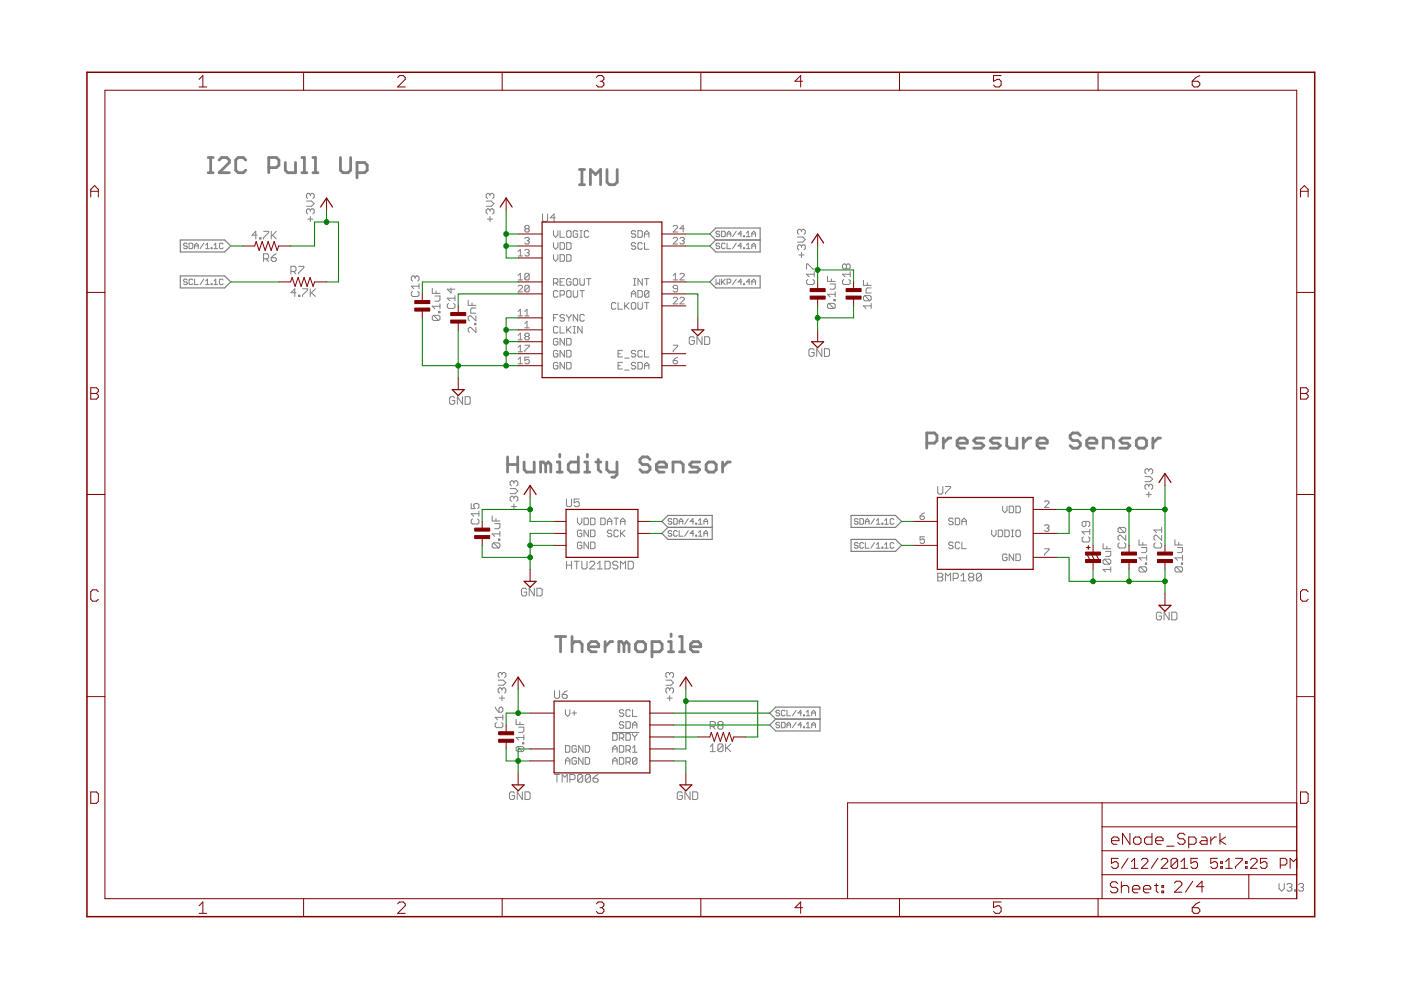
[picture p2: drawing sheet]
<svg xmlns="http://www.w3.org/2000/svg" width="297mm" height="210mm" viewBox="0 0 297 210" stroke-linecap="round" stroke-linejoin="round" font-family="sans-serif">
<g fill="none" stroke="#808080" stroke-width=".59">
<path d="M44.1 36.6h1.1M44.1 33.4h1.1M44.7 33.4v3.2M46.5 33.9l.5-.5h1.1l.5 .5v.6l-2.1 2.1h2.1M52.1 33.9l-.5-.5h-1.1l-.5 .5v2.2l.5 .5h1.1l.5-.5M57 35.5h1.6l.5-.5v-1.1l-.5-.5h-1.6v3.2M60.5 34.5v1.6l.5 .5h1.7v-2.1M64 36.6h1.1M64 33.4h.5v3.2M66.3 36.6h1.1M66.3 33.4h.6v3.2M72.2 33.4v2.7l.5 .5h1.1l.5-.5v-2.7"/>
<path d="M75.7 36.6h1.6l.6-.5v-1.1l-.6-.5h-1.6v3.2M122.9 39.2h1M122.9 35.9h1M123.4 35.9v3.3M125.2 39.2v-3.3l1.1 1.1 1-1.1v3.3M128.7 35.9v2.7l.5 .6h1.1l.6-.6v-2.7M107.6 96.9v3.2M107.6 98.5h2.2M109.8 96.9v3.2M111.1 98v1.6l.6 .5h1.6v-2.1M115.7 98.5l-.5-.5h-.6v2.1M115.7 98.5v1.6"/>
<path d="M115.7 98.5l.5-.5 .6 .5v1.6M118.1 98h.6v2.1M118.7 96.3v.6M122.6 96.9v3.2h-1.6l-.5-.5v-1.1l.5-.5h1.6M124 98h.5v2.1M124.5 96.3v.6M126.3 98h1.1M126.9 97.4v2.2l.5 .5M128.7 98v1.6l.5 .5h1.6M130.8 98v2.6l-.5 .6h-.6M137.8 97.4l-.5-.5h-1.1l-.5 .5v.6l.5 .5h1.1l.5 .5v.6l-.5 .5h-1.1l-.5-.5M139.2 99h2.1v-.5l-.5-.5h-1.1l-.5 .5v1.1l.5 .5h1.1"/>
<path d="M148.4 98h-1.7l-.5 .5 .5 .5h1.1l.6 .6-.6 .5h-1.6M149.7 98.5l.5-.5h1.1l.5 .5v1.1l-.5 .5h-1.1l-.5-.5zM153.2 98v2.1M154.8 98h-.5l-1.1 1M196.5 94h1.6l.5-.6v-1.1l-.5-.5h-1.6v3.2M200 92.9v2.1M201.6 92.9h-.5l-1.1 1.1M202.9 94h2.2v-.6l-.6-.5h-1l-.6 .5v1.1l.6 .5h1M208.6 92.9h-1.6l-.6 .5 .6 .6h1l.6 .5-.6 .5h-1.6M212.1 92.9h-1.6l-.5 .5 .5 .6h1.1l.5 .5-.5 .5h-1.6M213.4 92.9v1.6l.6 .5h1.6v-2.1M217 92.9v2.1"/>
<path d="M218.6 92.9h-.6l-1 1.1M219.9 94h2.1v-.6l-.5-.5h-1.1l-.5 .5v1.1l.5 .5h1.1M229 92.3l-.5-.5h-1.1l-.5 .5v.6l.5 .5h1.1l.5 .6v.5l-.5 .5h-1.1l-.5-.5M230.4 94h2.2v-.6l-.6-.5h-1.1l-.5 .5v1.1l.5 .5h1.1M233.9 95v-2.1h1.6l.6 .5v1.6M239.6 92.9h-1.6l-.6 .5 .6 .6h1l.6 .5-.6 .5h-1.6M240.9 93.4l.6-.5h1l.6 .5v1.1l-.6 .5h-1l-.6-.5zM244.4 92.9v2.1M246 92.9h-.5l-1.1 1.1M118.1 100.1h1.1M124 100.1h1.1M142.7 100.1v-2.1h1.6l.5 .5v1.6"/>
<path d="M117.8 135h2.1M118.9 135v3.2M121.3 135v3.2M121.3 136.6l.5-.6h1.1l.5 .6v1.6M124.8 137.1h2.1v-.5l-.5-.6h-1.1l-.5 .6v1l.5 .6h1.1M128.3 136v2.2M129.9 136h-.5l-1.1 1.1M132.3 136.6l-.5-.6h-.6v2.2M132.3 136.6v1.6M132.3 136.6l.5-.6 .6 .6v1.6M135.3 136h1l.6 .6v1l-.6 .6h-1l-.6-.6v-1zM138.2 138.2h1.6l.6-.6v-1l-.6-.6h-1.6v3.3"/>
<path d="M141.7 136h.6v2.2M141.7 138.2h1.1M142.3 134.4v.6M144.1 135h.5v3.2M144.1 138.2h1.1M146.4 137.1h2.2v-.5l-.6-.6h-1l-.6 .6v1l.6 .6h1"/>
</g>
<g fill="none" stroke="#808080" stroke-width=".21">
<path d="M39.7 59.4l-.2-.2h-.4l-.2 .4 .2 .2h.4l.2 .4-.2 .1h-.4l-.2-.1M39.7 51.8l-.2-.2h-.4l-.2 .3 .2 .3h.4l.2 .3-.2 .2h-.4l-.2-.2M40.1 51.6h.6l.2 .2v.7l-.2 .2h-.6zM40.9 59.4l-.2-.2h-.4l-.2 .2v.8l.2 .1h.4l.2-.1M41.3 52.2h.7M41.3 52.7v-.8l.4-.3 .3 .3v.8M41.3 59.2v1.1h.7M43.2 51.6l-.8 1.1M43.2 59.2l-.8 1.1M43.6 52.7h.8M43.6 51.9l.4-.3v1.1M43.6 59.6l.4-.4v1.1"/>
<path d="M44.8 52.5h.2v.2h-.2zM45.4 52.7h.7M45.4 51.9l.3-.3v1.1M45.4 59.6l.3-.4v1.1M47.3 51.8l-.2-.2h-.4l-.2 .2v.7l.2 .2h.4l.2-.2M47.3 59.4l-.2-.2h-.4l-.2 .2v.8l.2 .1h.4l.2-.1M54.5 49.9h-1.1l.8-.9v1.7M55.1 50.4h.2v.3h-.2zM55.9 49h1.1v.3l-1.1 1.1v.3M55.9 54.9h.8l.3-.3v-.5l-.3-.3h-.8v1.6M56.4 54.9l.6 .5M57.5 49v1.7"/>
<path d="M57.5 54.6h.8l.3 .3v.3l-.3 .2h-.5l-.3-.2zM57.8 49.9l.8 .8M58.6 49l-1.1 1.1M58.6 53.8l-1.1 .8M61.7 57.6h.8l.3-.3v-.6l-.3-.2h-.8v1.6M62.2 57.6l.6 .5M63.3 56.5h1.1v.2l-1.1 1.1v.3M65 42.6h1.1l.5 .6-.5 .5h-1.1M65.3 46.5h1M65.8 44.5l-.3-.2h-.2l-.3 .2v.6l.3 .3M65.8 44.5l.3-.2h.2l.3 .2v.6l-.3 .3M65.8 41.3l-.3-.3h-.2l-.3 .3v.5l.3 .3"/>
<path d="M65.8 41.3l.3-.3h.2l.3 .3v.5l-.3 .3M65.8 41.3v.3M65.8 44.5v.3M65.8 45.9v1.1M88 58.8l-.2-.3h-.3l-.3 .3v.5l.3 .3M88 58.8l.3-.3h.3l.2 .3v.5l-.2 .3M88 58.8v.3M103.1 42.6h1.1l.5 .6-.5 .5h-1.1M103.4 46.5h1M103.9 41.3v.3M103.9 44.5v.3M103.9 45.9v1.1"/>
<path d="M103.9 44.5l-.3-.2h-.2l-.3 .2v.6l.3 .3M103.9 41.3l-.3-.3h-.2l-.3 .3v.5l.3 .3M103.9 44.5l.3-.2h.2l.3 .2v.6l-.3 .3M103.9 41.3l.3-.3h.2l.3 .3v.5l-.3 .3M109.9 53.3l.4-.4v1.4M109.9 58.4l.4-.4v1.4M109.9 59.4h.9M109.9 54.3h.9M111.3 50.6l.2-.3h.5l.2 .3-.2 .4M111.3 53.1l.2-.2h.5l.2 .2-.2 .5M111.5 48.5l-.2-.2 .2-.5h.5l.2 .2-.2 .5M111.5 48.5l-.2 .2 .2 .5h.5l.2-.2-.2-.5"/>
<path d="M111.5 48.5h.5M111.7 51h.3M111.7 53.6h.3M112 51l.2 .3-.2 .4h-.5l-.2-.2M112 53.6l.2 .2-.2 .5h-.5l-.2-.3M112.2 58.2v.9l-.2 .3h-.5l-.2-.3M112.2 58.2l-.2-.2h-.5l-.2 .2v.9M112.2 58.2l-.9 .9M115 45.4v1.3l.3 .3h.5l.3-.3v-1.3M117.3 48.9v.9l.5 .5 .5-.5v-.9M117.3 51.5v.9l.5 .5 .5-.5v-.9M117.3 54v.9l.5 .5 .5-.5v-.9"/>
<path d="M117.7 46.2h-1.1l.9-.8v1.6M118.7 48.9v1.4h1M118.7 51.5h.7l.3 .2v.9l-.3 .3h-.7zM118.7 54h.7l.3 .2v1l-.3 .2h-.7zM118.7 59.8h.5M119.7 59.1h-1v1.4h1M120.1 51.5h.7l.3 .2v.9l-.3 .3h-.7zM120.1 54h.7l.3 .2v1l-.3 .2h-.7zM120.4 48.9h.4l.3 .2v1l-.3 .2h-.4l-.3-.2v-1zM121.1 59.3l-.3-.2h-.4l-.3 .2v.9l.3 .3h.4l.3-.3v-.4h-.5M121.5 59.3l.3-.2h.4l.3 .2v.9l-.3 .3h-.4l-.3-.3zM122.5 49.1l-.3-.2h-.4l-.3 .2v1l.3 .2h.4l.3-.2v-.5h-.5"/>
<path d="M123 59.1v1.1l.2 .3h.5l.2-.3v-1.1M123 48.9h.4M123 50.3h.4M123.2 48.9v1.4M124.4 59.1h.9M124.8 49.1l-.2-.2h-.5l-.2 .2v1l.2 .2h.5l.2-.2M124.8 59.1v1.4M134.3 59.1h.5M134.6 59.1v1.4M134.8 51.7l-.2-.2h-.5l-.2 .4 .2 .3h.5l.2 .4-.2 .3h-.5l-.2-.3M134.8 49.1l-.2-.2h-.5l-.2 .5 .2 .2h.5l.2 .5-.2 .2h-.5l-.2-.2M135.3 48.9h.7l.2 .2v1l-.2 .2h-.7z"/>
<path d="M136.2 51.7l-.2-.2h-.5l-.2 .2v.9l.2 .3h.5l.2-.3M136.2 59.1v1.4l-.9-1.4v1.4M136.7 50.3v-.9l.4-.5 .5 .5v.9M136.7 51.5v1.4h.9M136.7 59.1h.9M136.7 49.6h.9M137.1 59.1v1.4M142.7 48l.3-.2h.4l.3 .2v.3l-1 .9h1M142.7 50.6l.3-.3h.4l.3 .3v.2l-1 .9h1M142.7 58.4l.5-.4v1.4M142.7 59.4h1M144.1 50.6l.3-.3h.4l.3 .3-.3 .4"/>
<path d="M144.1 58.2l.3-.2h.4l.3 .2v.2l-1 1h1M144.6 51h.2M144.8 51l.3 .3-.3 .4h-.4l-.3-.2M145.1 48.5h-1l.7-.7v1.4M151.8 59.2v1.1l.4-.3 .4 .3v-1.1M152.6 49.2l-.2-.2h-.4l-.2 .4 .2 .2h.4l.2 .4-.2 .2h-.4l-.2-.2M152.6 51.8l-.2-.2h-.4l-.2 .3 .2 .3h.4l.2 .3-.2 .2h-.4l-.2-.2M153 49h.6l.2 .2v.8l-.2 .2h-.6zM153 59.2v1.1M153.2 59.8l.6 .5M153.8 51.8l-.2-.2h-.4l-.2 .2v.7l.2 .2h.4l.2-.2M153.8 59.2l-.8 .8"/>
<path d="M154.2 49.6h.7M154.2 50.2v-.8l.3-.4 .4 .4v.8M154.2 51.6v1.1h.7M154.2 60h.5l.2-.2v-.4l-.2-.2h-.5v1.1M156.1 49l-.8 1.2M156.1 51.6l-.8 1.1M156.1 59.2l-.8 1.1M157.3 59.8h-.8l.6-.6v1.1M157.3 52.2h-.8l.6-.6v1.1M157.3 49.6h-.8l.6-.6v1.2M157.6 50h.3v.2h-.3zM157.6 52.5h.3v.2h-.3z"/>
<path d="M158.2 50.2h.8M158.2 49.4l.4-.4v1.2M158.2 51.9l.4-.3v1.1M158.2 52.7h.8M159 59.8h-.8l.6-.6v1.1M159.4 59.8h.8M159.4 52.2h.8M159.4 49.6h.8M159.4 50.2v-.8l.4-.4 .4 .4v.8M159.4 52.7v-.8l.4-.3 .4 .3v.8M169.1 50.2h1.1l.5 .6-.5 .5h-1.1M169.4 54.1h1.1"/>
<path d="M169.9 48.9v.2M169.9 52.2v.2M169.9 53.5v1.1M169.9 52.2l-.2-.3h-.3l-.3 .3v.5l.3 .3M169.9 48.9l-.2-.3h-.3l-.3 .3v.5l.3 .3M169.9 52.2l.3-.3h.3l.2 .3v.5l-.2 .3M169.9 48.9l.3-.3h.3l.2 .3v.5l-.2 .3M171 57v-1h.3l1.1 1h.2M171.3 59.2l-.3 .3v.5l.3 .3h1.1l.2-.3v-.5l-.2-.3M172.6 57.6v1.1M172.6 58.1h-1.6l.6 .6M175.5 58.6v1.1h1.6"/>
<path d="M176.3 59.1v.6M178.9 59.2l-.3 .3v.5l.3 .3h1.1l.3-.3v-.5l-.3-.3M179.5 56.2l-.3-.2h-.3l-.3 .2v.6l.3 .2h.3l.3-.2M179.5 56.2l.2-.2h.3l.3 .2v.6l-.3 .2h-.3l-.2-.2M179.5 56.2v.6M180.3 58.1h-1.7l.6 .6M180.3 57.6v1.1M183.1 59.4v1.1h1.6M183.9 59.9v.6M43.6 60.3h.8M44.8 60.2h.2v.1h-.2zM45.4 60.3h.7"/>
<path d="M62.8 62.1h-1.1l.8-.9v1.7M63.3 62.6h.3v.3h-.3zM64.1 61.2h1.1v.3l-1.1 1.1v.3M65.8 61.2v1.7M66 62.1l.9 .8M66.9 61.2l-1.1 1.1M87.5 61.8l-.3 .3v.5l.3 .3h1.1l.2-.3v-.5l-.2-.3M88.8 60.1v1.1M88.8 60.7h-1.6l.6 .5M91.7 61.1v1.1h1.6M91.9 66.9l-.2 .2v.6l.2 .2h1.1M91.9 66.9h1.1l.3 .2v.6l-.3 .2"/>
<path d="M91.9 66.9l1.1 1M92.2 62.8h1.1v.8l-.3 .3h-.8M92.5 61.7v.5M93 66h.3v.3h-.3zM93.3 64.4v1.1M93.3 64.9h-1.6l.5 .6M95.1 64.3l-.3 .3v.5l.3 .3h1.1l.3-.3v-.5l-.3-.3M95.6 61v1.1l-.8-.8h1.7M96.5 62.7v1.1M96.5 63.2h-1.7l.6 .6M99.3 63.7v1h1.6M100.1 64.2v.5"/>
<path d="M100.6 68.6h.3v.3h-.3zM100.9 67v1l-1.1-1h-.3l-.2 .2v.6l.2 .2M100.9 69.4v1.1l-1.1-1.1h-.3l-.2 .3v.5l.2 .3M100.9 65.3h-.8l-.3 .3v.8h1.1M109.9 60.7l.2-.2h.5l.2 .2v.3l-.9 .9h.9M109.9 67h.9M109.9 77.1h.9M109.9 66l.4-.4v1.4M109.9 71.1l.4-.4v1.4M109.9 73.7l.4-.5v1.4M109.9 76.2l.4-.5v1.4M109.9 74.6h.9"/>
<path d="M109.9 72.1h.9M111.3 73.2h.9v.2l-.9 1v.2M111.3 67h.9M111.3 68.6l.4-.5v1.4M111.3 66l.4-.4v1.4M111.3 69.5h.9M111.5 71.4l-.2-.3 .2-.4h.5l.2 .2-.2 .5M111.5 71.4l-.2 .2 .2 .5h.5l.2-.3-.2-.4M111.5 71.4h.5M112.2 60.7v1l-.2 .2h-.5l-.2-.2M112.2 75.7h-.9v.7l.4-.2 .5 .2v.5l-.2 .2h-.5l-.2-.2M112.2 60.7l-.2-.2h-.5l-.2 .2v1"/>
<path d="M112.2 60.7l-.9 1M117.3 60h.7l.3-.2v-.5l-.3-.2h-.7v1.4M117.3 67.4h.5M117.8 60l.5 .5M118.3 61.8l-.3-.2h-.4l-.3 .2v1l.3 .2h.4l.3-.2M118.3 69.4l-.3-.2h-.4l-.3 .2v1l.3 .2h.4l.3-.2M118.3 66.7h-1v1.4M118.3 72l-.3-.2h-.4l-.3 .2v.9l.3 .3h.4l.3-.3v-.4h-.5M118.3 74.5l-.3-.2h-.4l-.3 .2v1l.3 .2h.4l.3-.2v-.5h-.5M118.3 77.1l-.3-.3h-.4l-.3 .3v.9l.3 .2h.4l.3-.2v-.5h-.5M118.7 62.5h.7l.3-.2v-.5l-.3-.2h-.7v1.4M118.7 69.2v1.4h1"/>
<path d="M119.7 66.9l-.3-.2h-.4l-.3 .2 .3 .5h.4l.3 .2-.3 .5h-.4l-.3-.2M119.7 71.8v1.4l-1-1.4v1.4M119.7 74.3v1.4l-1-1.4v1.4M119.7 76.8v1.4l-1-1.4v1.4M120.1 61.8l.3-.2h.4l.3 .2v1l-.3 .2h-.4l-.3-.2zM120.1 66.7v.2l.5 .5M120.1 69.2v1.4M120.1 71.8h.7l.3 .2v.9l-.3 .3h-.7zM120.1 74.3h.7l.3 .2v1l-.3 .2h-.7zM120.1 76.8h.7l.3 .3v.9l-.3 .2h-.7zM120.4 69.9l.7 .7M120.6 67.4v.7"/>
<path d="M121.1 69.2l-1 .9M121.1 66.7v.2l-.5 .5M121.5 61.6v1.2l.3 .2h.4l.3-.2v-1.2M121.5 69.2h.5M121.5 70.6h.5M121.8 69.2v1.4M122.5 66.7v1.4l-1-1.4v1.4M123 61.6h.9M123.4 69.2v1.4l-.9-1.4v1.4M123.4 61.6v1.4M123.9 66.9l-.2-.2h-.5l-.2 .2v1l.2 .2h.5l.2-.2M130.6 64.4l-.3-.2h-.4l-.3 .2v.9l.3 .3h.4l.3-.3"/>
<path d="M131 64.2v1.4h1M131 75h.5M131 77.5h.5M132 74.3h-1v1.4h1M132 76.8h-1v1.4h1M132.4 64.2v1.4M132.4 75.9h1M132.4 78.5h1M132.7 64.9l.7 .7M133.4 64.2l-1 .9M133.9 63v-.9l.4-.5 .5 .5v.9M133.9 62.3h.9"/>
<path d="M134.1 64.2h.5l.2 .2v.9l-.2 .3h-.5l-.2-.3v-.9zM134.3 60.5h.5M134.8 74.5l-.2-.2h-.5l-.2 .5 .2 .2h.5l.2 .5-.2 .2h-.5l-.2-.2M134.8 77.1l-.2-.3h-.5l-.2 .5 .2 .2h.5l.2 .5-.2 .2h-.5l-.2-.2M135.3 61.6h.7l.2 .2v1l-.2 .2h-.7zM135.3 64.2v1.1l.2 .3h.5l.2-.3v-1.1M135.3 76.8h.7l.2 .3v.9l-.2 .2h-.7zM136.2 74.5l-.2-.2h-.5l-.2 .2v1l.2 .2h.5l.2-.2M136.7 78.2v-.9l.4-.5 .5 .5v.9M136.7 74.3v1.4h.9M136.7 64.2h.9M136.7 77.5h.9"/>
<path d="M137.1 64.2v1.4M137.6 61.8v1l-.2 .2h-.5l-.2-.2M137.6 61.8l-.2-.2h-.5l-.2 .2v1M137.6 61.8l-.9 1M142.7 63.3l.3-.3h.4l.3 .3v.2l-1 .9h1M142.7 73.2h1v.2l-1 1v.2M142.7 76.4h.7l.3 .5-.3 .2h-.4l-.3-.2zM143.7 61.2h-.7l-.3-.2 .3-.5h.4l.3 .2v1l-.3 .2h-.4l-.3-.2M143.7 75.7l-1 .7M144.1 63.3l.3-.3h.4l.3 .3v.2l-1 .9h1M147.2 71.7l-.3-.3h-.5l-.3 .3v1l.3 .3h.5l.3-.3v-.5h-.5M148.8 71.4v1.6l-1-1.6v1.6"/>
<path d="M149.4 71.4h.8l.3 .3v1l-.3 .3h-.8zM157.6 60.2h.3v.1h-.3zM159.4 60.3v-.7l.4-.4 .4 .4v.7M172.6 74.2l-.3-.3h-.5l-.3 .3v1.1l.3 .3h.5l.3-.3v-.6h-.5M174.2 73.9v1.7l-1-1.7v1.7M174.8 73.9h.8l.3 .3v1.1l-.3 .3h-.8zM175.7 64.3l-.2 .3v.5l.2 .3h1.1M175.7 64.3h1.1l.3 .3v.5l-.3 .3M175.7 64.3l1.1 1.1M176 60.2h1.1v.8l-.3 .3h-.8M176.8 63.5h.3v.3h-.3zM177.1 61.9v1"/>
<path d="M177.1 62.4h-1.6l.5 .5M183.3 62.7l-.2 .2v.6l.2 .3h1.1M183.3 62.7h1.1l.3 .2v.6l-.3 .3M183.3 62.7l1.1 1.1M184.7 64.9h-1.6l.5 .5M184.7 64.3v1.1M184.7 61h-.8l-.3 .3v.8h1.1M96.4 84.4l-.3-.3h-.5l-.3 .3v1l.3 .3h.5l.3-.3v-.5h-.5M98.1 84.1v1.6l-1.1-1.6v1.6M98.6 84.1h.8l.3 .3v1l-.3 .3h-.8zM243.6 99.7v.2M243.6 99.7l-.3-.3h-.3l-.2 .3v.5l.2 .3"/>
<path d="M243.6 99.7l.2-.3h.3l.3 .3v.5l-.3 .3M99.9 106.8v1h.8l-.3-.5v-.3l.3-.2h.6l.2 .2v.6l-.2 .2M100.2 110l-.3 .3v.5l.3 .3h1.1l.2-.3v-.5l-.2-.3M101.5 108.4v1.1M101.5 108.9h-1.6l.5 .6M104.4 109.4v1.1h1.6M104.6 115.1l-.2 .3v.5l.2 .3h1.1M104.6 115.1h1.1l.3 .3v.5l-.3 .3M104.6 115.1l1.1 1.1M104.9 111h1.1v.8l-.3 .3h-.8M105.2 109.9v.6M105.7 114.3h.3v.3h-.3z"/>
<path d="M106 112.6v1.1M106 113.2h-1.6l.5 .5M108.2 103.6h1l.6 .5-.6 .6h-1M108.4 107.4h1.1M109 102.2v.3M109 105.5v.3M109 106.8v1.1M109 105.5l-.3-.3h-.3l-.2 .3v.5l.2 .3M109 102.2l-.3-.3h-.3l-.2 .3v.6l.2 .2M109 105.5l.2-.3h.3l.3 .3v.5l-.3 .3M109 102.2l.2-.3h.3l.3 .3v.6l-.3 .2M120.1 105.8v1.4l.3 .2h.5l.3-.2v-1.4"/>
<path d="M120.1 119v1.6M120.1 119.8h1.1M121.2 119v1.6M121.7 119h1.1M122.3 119v1.6M122.4 109.9v.9l.5 .5 .5-.5v-.9M122.8 105.8h-1.1v.8l.6-.3h.3l.2 .3v.6l-.2 .2h-.6l-.3-.2M123.4 115.2l-.3-.3h-.4l-.3 .3v.9l.3 .2h.4l.3-.2v-.5h-.5M123.4 112.6l-.3-.2h-.4l-.3 .2v1l.3 .2h.4l.3-.2v-.5h-.5M123.4 119v1.4l.2 .2h.6l.3-.2v-1.4M123.8 109.9h.7l.3 .2v.9l-.3 .3h-.7zM124.8 112.4v1.4l-1-1.4v1.4"/>
<path d="M124.8 114.9v1.4l-1-1.4v1.4M125 119.3l.3-.3h.5l.3 .3v.2l-1.1 1.1h1.1M125.2 109.9h.7l.3 .2v.9l-.3 .3h-.7zM125.2 112.4h.7l.3 .2v1l-.3 .2h-.7zM125.2 114.9h.7l.3 .3v.9l-.3 .2h-.7zM126.6 119.5l.6-.5v1.6M127.4 109.9h.7l.2 .2v.9l-.2 .3h-.7zM128.3 119h.8l.3 .3v1.1l-.3 .2h-.8zM128.8 110.6h.9M128.8 111.3v-1l.4-.4 .5 .4v1M129.7 112.6l-.2-.2h-.5l-.2 .5 .2 .2h.5l.2 .5-.2 .2h-.5l-.2-.2M130.2 109.9h.9"/>
<path d="M130.6 109.9v1.4M131 119.3l-.3-.3h-.5l-.3 .3v.2l.3 .3h.5l.3 .3v.3l-.3 .2h-.5l-.3-.2M131.1 112.6l-.2-.2h-.5l-.2 .2v1l.2 .2h.5l.2-.2M131.6 110.6h.9M131.6 111.3v-1l.4-.4 .5 .4v1M131.6 112.4v1.4M131.8 113.1l.7 .7M132.5 112.4l-.9 .9M133.2 119h.8l.3 .3v1.1l-.3 .2h-.8zM142.4 110.2l-.2-.2h-.3l-.3 .2 .3 .4h.3l.2 .1-.2 .4h-.3l-.3-.2M142.4 112.7l-.2-.2h-.3l-.3 .2 .3 .4h.3l.2 .2-.2 .4h-.3l-.3-.2M142.8 110h.6l.2 .2v.7l-.2 .2h-.6z"/>
<path d="M143.6 112.7l-.2-.2h-.4l-.2 .2v.8l.2 .2h.4l.2-.2M144 110.6h.8M144 111.1v-.7l.4-.4 .4 .4v.7M144 112.5v1.2h.8M145.9 110l-.7 1.1M145.9 112.5l-.7 1.2M147.1 110.6h-.8l.6-.6v1.1M147.1 113.1h-.8l.6-.6v1.2M147.5 113.5h.2v.2h-.2zM147.5 110.9h.2v.2h-.2zM148.1 111.1h.8M148.1 110.4l.4-.4v1.1"/>
<path d="M148.1 112.9l.4-.4v1.2M148.1 113.7h.8M149.2 110.6h.8M149.2 113.1h.8M149.2 111.1v-.7l.4-.4 .4 .4v.7M149.2 113.7v-.8l.4-.4 .4 .4v.8M181.9 115.3l-.2-.3h-.4l-.2 .4 .2 .2h.4l.2 .4-.2 .2h-.4l-.2-.2M181.9 110.2l-.2-.2h-.4l-.2 .4 .2 .2h.4l.2 .3-.2 .2h-.4l-.2-.2M182.3 110h.6l.2 .2v.7l-.2 .2h-.6zM183.1 115.3l-.2-.3h-.4l-.2 .3v.7l.2 .2h.4l.2-.2M183.5 110.6h.8M183.5 111.1v-.7l.4-.4 .4 .4v.7"/>
<path d="M183.5 115v1.2h.8M185.4 110l-.8 1.1M185.4 115l-.8 1.2M185.8 111.1h.8M185.8 110.4l.4-.4v1.1M185.8 115.4l.4-.4v1.2M185.8 116.2h.8M187 110.9h.2v.2h-.2zM187 116h.2v.2h-.2zM187.6 111.1h.7M187.6 110.4l.4-.4v1.1M187.6 115.4l.4-.4v1.2"/>
<path d="M187.6 116.2h.7M189.5 110.2l-.2-.2h-.4l-.2 .2v.7l.2 .2h.4l.2-.2M189.5 115.3l-.2-.3h-.4l-.2 .3v.7l.2 .2h.4l.2-.2M195.1 109.4h.7l.2 .5-.2 .2h-.5l-.2-.2zM196 113.8h-.9v.7l.4-.2 .5 .2v.5l-.2 .2h-.5l-.2-.2M196 108.7l-.9 .7M198.8 103.1v1.4l.3 .3h.5l.3-.3v-1.4M200.4 103.1h1.1v.3l-1.1 1.1v.3M202.1 115.2l-.3-.3h-.4l-.3 .5 .3 .2h.4l.3 .5-.3 .2h-.4l-.3-.2M202.1 110.1l-.3-.2h-.4l-.3 .4 .3 .3h.4l.3 .4-.3 .3h-.4l-.3-.3M202.5 109.9h.7l.3 .2v.9l-.3 .3h-.7zM203.5 115.2l-.3-.3h-.4l-.3 .3v.9l.3 .2h.4l.3-.2"/>
<path d="M203.9 114.9v1.4h1M203.9 111.3v-1l.5-.4 .5 .4v1M203.9 110.6h1M210.2 112.4v.9l.5 .5 .5-.5v-.9M211.6 112.4h.7l.3 .2v1l-.3 .2h-.7zM212.6 107.3v.9l.4 .5 .5-.5v-.9M213 112.4h.7l.3 .2v1l-.3 .2h-.7zM213.5 117.7l-.2-.2h-.5l-.2 .2v.9l.2 .3h.5l.2-.3v-.4h-.5M214 107.3h.7l.2 .2v1l-.2 .2h-.7zM214.4 113.8h.5M214.4 112.4h.5M214.7 112.4v1.4"/>
<path d="M214.9 117.5v1.4l-.9-1.4v1.4M215.4 112.6l.2-.2h.5l.2 .2v1l-.2 .2h-.5l-.2-.2zM215.4 117.5h.7l.2 .2v.9l-.2 .3h-.7zM215.4 107.3h.7l.2 .2v1l-.2 .2h-.7zM221.5 116.4h.9v.2l-.9 .9v.3M221.5 106.4l.2-.2h.5l.2 .2v.3l-.9 .9h.9M221.5 111.5l.2-.2h.5l.2 .2-.2 .5M221.9 112h.3M222.2 112l.2 .2-.2 .5h-.5l-.2-.3M229.7 113.8l-.3 .3v.6l.3 .2h1.1l.3-.2v-.6l-.3-.3M230.2 110.6v.8l-.2 .3h-.3l-.3-.3v-.6l.3-.2h1.1l.3 .2v.6l-.3 .3M231.1 112.2v1.1"/>
<path d="M231.1 112.7h-1.7l.6 .6M233.9 115.3v1.1h1.6M234.1 118.6l-.2 .2v.6l.2 .2h1.1M234.1 118.6h1.1l.3 .2v.6l-.3 .2M234.1 118.6l1.1 1M234.4 116.9h1.1v.8l-.3 .3h-.8M234.7 115.8v.6M237.3 115.1l-.3 .3v.5l.3 .3h1.1l.3-.3v-.5l-.3-.3M237.3 111.8l-.3 .3v.5l.3 .3h1.1M237.3 111.8h1.1l.3 .3v.5l-.3 .3M237.3 111.8l1.1 1.1M238.7 113.5v1.1l-1.1-1.1h-.3l-.3 .2v.6l.3 .3"/>
<path d="M241.5 114.4v1.1h1.6M242 116.1h1.1v.8l-.3 .3h-.8M242.3 115v.5M242.8 101h1l.6 .6-.6 .5h-1M242.8 119.4h.3v.2h-.3zM243 104.9h1.1M243.1 117.7v1.1M243.1 118.3h-1.6l.5 .5M243.6 103v.2M243.6 104.3v1.1M243.6 103l-.3-.3h-.3l-.2 .3v.5l.2 .3M243.6 103l.2-.3h.3l.3 .3v.5l-.3 .3"/>
<path d="M244.9 115.1l-.2 .3v.5l.2 .3h1.1l.3-.3v-.5l-.3-.3M246.3 112.4h-1.6l.5 .5M246.3 113.5v1.1l-1.1-1.1h-.3l-.2 .2v.6l.2 .3M246.3 111.8v1.1M249.1 114.4v1.1h1.6M249.6 116.1h1.1v.8l-.2 .3h-.9M249.9 115v.5M250.5 119.4h.2v.2h-.2zM250.7 118.3h-1.6l.5 .5M250.7 117.7v1.1M111.7 125l-.3-.3h-.6l-.2 .3v1.1l.2 .2h.6l.3-.2v-.6h-.6M113.3 124.7v1.6l-1.1-1.6v1.6"/>
<path d="M113.8 124.7h.9l.2 .3v1.1l-.2 .2h-.9zM126.6 120.6h1.1M131.6 120.6v-1.6l.5 .5 .5-.5v1.6M198.8 121.5h.8l.3 .3v.3l-.3 .3 .3 .2v.3l-.3 .3h-.8zM198.8 122.4h.8M200.4 123.2v-1.7l.6 .6 .5-.6v1.7M202.1 122.6h.8l.3-.2v-.6l-.3-.3h-.8v1.7M203.7 123.2h1.1M203.7 122.1l.6-.6v1.7M205.6 122.4l-.2-.3v-.3l.2-.3h.6l.3 .3v.3l-.3 .3M205.6 122.4l-.2 .2v.3l.2 .3h.6l.3-.3v-.3l-.3-.2M205.6 122.4h.6"/>
<path d="M208.1 121.8l-.3-.3h-.5l-.3 .3v1.1M208.1 121.8v1.1l-.3 .3h-.5l-.3-.3M208.1 121.8l-1.1 1.1M235.5 120.7h-1.6l.5 .6M235.5 120.2v1.1M241.7 120.2l-.2 .3v.5l.2 .3h1.1M241.7 120.2h1.1l.3 .3v.5l-.3 .3M241.7 120.2l1.1 1.1M246.3 130.1l-.3-.3h-.6l-.2 .3v1l.2 .3h.6l.3-.3v-.5h-.6M247.9 129.8v1.6l-1.1-1.6v1.6M248.4 129.8h.9l.2 .3v1l-.2 .3h-.9zM249.4 120.2l-.3 .3v.5l.3 .3h1.1"/>
<path d="M249.4 120.2h1.1l.2 .3v.5l-.2 .3M249.4 120.2l1.1 1.1M105 149.9l.3 .6 .5 .5M105.3 153.2l-.3 .3v.5l.3 .3h1l.3-.3v-.5l-.3-.3M105.6 144.2h1.1l.6 .6-.6 .5h-1.1M105.8 150.2l.3-.3h.2l.3 .3v.5l-.3 .3h-.5zM105.9 148h1.1M106.4 142.9v.2M106.4 146.1v.3M106.4 147.5v1.1M106.4 146.1l-.2-.3h-.3l-.3 .3v.6l.3 .2M106.4 142.9l-.2-.3h-.3l-.3 .3v.5l.3 .3"/>
<path d="M106.4 146.1l.3-.3h.3l.3 .3v.6l-.3 .2M106.4 142.9l.3-.3h.3l.3 .3v.5l-.3 .3M106.6 151.6v1.1M106.6 152.1h-1.6l.5 .6M109.4 152.5v1.1h1.7M109.7 158.3l-.3 .2v.6l.3 .3h1.1M109.7 158.3h1.1l.3 .2v.6l-.3 .3M109.7 158.3l1.1 1.1M110 154.2h1.1v.8l-.3 .3h-.8M110.2 153.1v.5M110.8 157.5h.3v.2h-.3zM111.1 155.8v1.1"/>
<path d="M111.1 156.4h-1.7l.6 .5M117.6 146.4v1.4l.2 .3h.6l.2-.3v-1.4M119.2 147.3h.8l.3 .2v.3l-.3 .3h-.5l-.3-.3zM119.9 150.5v.9l.5 .5 .4-.5v-.9M119.9 158.1h.7l.2 .2v1l-.2 .2h-.7zM120.3 146.4l-1.1 .9M121.3 151.2h.9M121.8 150.7v1M122.2 158.3l-.2-.2h-.5l-.2 .2v1l.2 .2h.5l.2-.2v-.5h-.4M123.6 158.1v1.4l-.9-1.4v1.4M124.1 158.1h.7l.2 .2v1l-.2 .2h-.7zM129.8 155.3h5.7"/>
<path d="M129.9 155.6h.7l.3 .2v.9l-.3 .3h-.7zM129.9 159.5v-.9l.5-.5 .5 .5v.9M129.9 158.8h1M131.3 156.5h.7l.2-.2v-.5l-.2-.2h-.7v1.4M131.3 158.1h.7l.2 .2v1l-.2 .2h-.7zM131.8 156.5l.4 .5M132.2 150.7l-.2-.2h-.4l-.3 .2 .3 .5h.4l.2 .2-.2 .5h-.4l-.3-.2M132.2 153.2l-.2-.2h-.4l-.3 .5 .3 .2h.4l.2 .5-.2 .2h-.4l-.3-.2M132.7 159h.7l.2-.2v-.5l-.2-.2h-.7v1.4M132.7 155.6h.7l.2 .2v.9l-.2 .3h-.7zM132.7 153h.7l.2 .2v1l-.2 .2h-.7zM133.2 159l.4 .5"/>
<path d="M133.6 150.7l-.2-.2h-.5l-.2 .2v1l.2 .2h.5l.2-.2M134.1 150.5v1.4h.9M134.1 154.4v-.9l.5-.5 .4 .5v.9M134.1 155.6v.2l.5 .5M134.1 158.6l.5-.5v1.4M134.1 159.5h.9M134.1 153.7h.9M134.6 156.3v.7M135 155.6v.2l-.4 .5M141.2 144.2h1.1l.5 .6-.5 .5h-1.1M141.4 148h1.1M142 146.1l-.3-.3h-.3l-.2 .3v.6l.2 .2"/>
<path d="M142 146.1l.3-.3h.2l.3 .3v.6l-.3 .2M142 142.9l-.3-.3h-.3l-.2 .3v.5l.2 .3M142 142.9l.3-.3h.2l.3 .3v.5l-.3 .3M142 142.9v.2M142 146.1v.3M142 147.5v1.1M150.6 159.4h1.1M150.6 158.3l.5-.6v1.7M150.6 154.1h.8l.3-.3v-.6l-.3-.2h-.8v1.6M151.1 154.1l.6 .5M152.5 153.8l-.3-.3v-.3l.3-.2h.5l.3 .2v.3l-.3 .3M152.5 153.8l-.3 .3v.2l.3 .3h.5l.3-.3v-.2l-.3-.3"/>
<path d="M152.5 153.8h.5M153.3 158v1.1l-.3 .3h-.5l-.3-.3M153.3 158l-.3-.3h-.5l-.3 .3v1.1M153.3 158l-1.1 1.1M153.8 157.7v1.7M154.1 158.5l.8 .9M154.9 157.7l-1.1 1.1M165.3 153.3l-.2-.2h-.4l-.2 .4 .2 .2h.4l.2 .4-.2 .2h-.4l-.2-.2M165.3 150.8l-.2-.2h-.4l-.2 .4 .2 .2h.4l.2 .4-.2 .2h-.4l-.2-.2M165.7 153.1h.6l.2 .2v.8l-.2 .2h-.6zM166.5 150.8l-.2-.2h-.4l-.2 .2v.8l.2 .2h.4l.2-.2M166.9 153.7h.7"/>
<path d="M166.9 150.6v1.2h.7M166.9 154.3v-.8l.3-.4 .4 .4v.8M168.8 153.1l-.8 1.2M168.8 150.6l-.8 1.2M170 151.2h-.8l.6-.6v1.2M170 153.7h-.8l.6-.6v1.2M170.3 154.1h.3v.2h-.3zM170.3 151.6h.3v.2h-.3zM170.9 153.5l.4-.4v1.2M170.9 154.3h.8M170.9 151l.4-.4v1.2M170.9 151.8h.8"/>
<path d="M172.1 151.2h.8M172.1 153.7h.8M172.1 151.8v-.8l.4-.4 .4 .4v.8M172.1 154.3v-.8l.4-.4 .4 .4v.8M109.1 168.2l-.3-.3h-.5l-.3 .3v1l.3 .3h.5l.3-.3v-.5h-.5M110.7 167.9v1.6l-1-1.6v1.6M111.3 167.9h.8l.3 .3v1l-.3 .3h-.8zM117.6 164.2h1M118.1 164.2v1.6M119.2 165.8v-1.6l.5 .6 .6-.6v1.6M119.9 162v-.9l.5-.5 .4 .5v.9M119.9 161.3h.9"/>
<path d="M120.8 165.3h.8l.3-.3v-.5l-.3-.3h-.8v1.6M122.2 160.9l-.2-.3h-.5l-.2 .3v.9l.2 .2h.5l.2-.2v-.5h-.4M123.5 164.5l-.2-.3h-.6l-.2 .3v1.1M123.5 164.5v1.1l-.2 .2h-.6l-.2-.2M123.5 164.5l-1 1.1M123.6 160.6v1.4l-.9-1.4v1.4M124.1 160.6h.7l.2 .3v.9l-.2 .2h-.7zM125.2 164.5l-.3-.3h-.5l-.3 .3v1.1M125.2 164.5v1.1l-.3 .2h-.5l-.3-.2M125.2 164.5l-1.1 1.1M125.7 165h.9l.2 .3v.3l-.2 .2h-.6l-.3-.2zM126.8 164.2l-1.1 .8"/>
<path d="M129.9 162v-.9l.5-.5 .5 .5v.9M129.9 161.3h1M131.3 160.6h.7l.2 .3v.9l-.2 .2h-.7zM132.7 161.6h.7l.2-.3v-.4l-.2-.3h-.7v1.4M133.2 161.6l.4 .4M135 160.9l-.2-.3h-.5l-.2 .3v.9M135 160.9v.9l-.2 .2h-.5l-.2-.2M135 160.9l-.9 .9M144.7 168.2l-.3-.3h-.6l-.2 .3v1l.2 .3h.6l.3-.3v-.5h-.6M146.3 167.9v1.6l-1.1-1.6v1.6M146.9 167.9h.8l.2 .3v1l-.2 .3h-.8zM271.2 187.3v1.1l.5 .5 .6-.5v-1.1"/>
<path d="M272.8 187.6l.3-.3h.5l.3 .3v.3l-.3 .2M273.4 188.1h.2M273.6 188.1l.3 .3v.3l-.3 .2h-.5l-.3-.2M274.5 188.7h.2v.2h-.2zM275.3 187.6l.3-.3h.5l.3 .3v.3l-.3 .2M275.8 188.1h.3M276.1 188.1l.3 .3v.3l-.3 .2h-.5l-.3-.2"/>
</g>
<path d="M38.2 50.9h9.4l1.3 1.3-1.3 1.2h-9.4zM38.2 58.5h9.4l1.3 1.3-1.3 1.2h-9.4zM150.5 49.6l1.3-1.3h9.4v5.1h-9.4l-1.3-1.2 1.3-1.3zM150.5 59.8l1.3-1.3h9.4v2.5h-9.4zM151.8 50.9h9.4M140.3 110.6l1.3-1.3h9.4v5.1h-9.4l-1.3-1.3 1.3-1.3zM141.6 111.8h9.4M180.4 109.3h9.5l1.2 1.3-1.2 1.2h-9.5zM180.4 114.4h9.5l1.2 1.2-1.2 1.3h-9.5zM163.2 151.2l1.3-1.3h9.4v5.1h-9.4l-1.3-1.3 1.3-1.2zM164.5 152.5h9.4" fill="none" stroke="#808080" stroke-width=".25"/>
<g fill="none" stroke="#800000" stroke-width=".25">
<path d="M68 43.9l1.2-1.9 1.3 1.9M106 43.9l1.3-1.9 1.3 1.9M114.9 47.1h25.4v33h-25.4zM172.1 51.5l1.3-1.9 1.2 1.9M146.7 69.9h2.5l-1.2 1.3zM172.1 72.5h2.5l-1.2 1.2zM95.9 82.6h2.5l-1.2 1.3zM111.1 104.8l1.3-1.9 1.3 1.9M120 108h15.3v10.2h-15.3zM198.7 105.5h20.4v15.2h-20.4zM245.7 102.3l1.3-1.9 1.3 1.9M111.1 123.3h2.6l-1.3 1.2z"/>
<path d="M245.7 128.3h2.6l-1.3 1.3zM108.6 145.5l1.3-1.9 1.2 1.9M117.5 148.7h20.2l.1 15.2h-20.3zM144.1 145.5l1.3-1.9 1.3 1.9M108.6 166.4h2.5l-1.2 1.3zM144.1 166.4h2.6l-1.3 1.3z"/>
</g>
<g fill="none" stroke="#800000" stroke-width=".21">
<path d="M22.2 19.1h252.7v171.4h-252.7zM42.2 16.8l.8-.8v2.4M42.2 18.4h1.6M64.4 15.3v3.8M84.3 16.4l.4-.4h.8l.4 .4v.4l-1.6 1.6h1.6M106.5 15.3v3.8M126.4 16.4l.4-.4h.8l.4 .4v.4l-.4 .4M127.2 17.2h.4M127.6 17.2l.4 .4v.4l-.4 .4h-.8l-.4-.4M148.6 15.3v3.8M170.2 17.2h-1.6l1.2-1.2v2.4M190.7 15.3v3.8"/>
<path d="M212.3 16h-1.6v1.2l.8-.4h.4l.4 .4v.8l-.4 .4h-.8l-.4-.4M232.8 15.3v3.8M252.8 17.2h1.2l.4 .4v.4l-.4 .4h-.8l-.4-.4zM254.4 16l-.8 .4-.8 .8M19.2 41.8v-1.6l.8-.9 .8 .9v1.6M19.2 40.6h1.6M51.5 52.2h2.5l.3-1 .6 1.9 .7-1.9 .6 1.9 .7-1.9 .6 1.9 .6-1.9 .7 1.9 .3-.9h2.5M59.1 59.8h2.5l.3-1 .7 1.9 .6-1.9 .6 1.9 .7-1.9 .6 1.9 .6-1.9 .7 1.9 .3-.9h2.5M69.2 42v2.5M107.3 42v2.5M109.9 59.8h5M109.9 52.2h5"/>
<path d="M109.9 49.6h5M109.9 54.7h5M140.3 59.8h5.1M140.3 52.2h5.1M140.3 49.6h5.1M173.4 49.6v2.6M173.4 59.8v1.9M181 59.8v1.9M275.7 40.6h1.6M275.7 41.8v-1.6l.8-.9 .8 .9v1.6M18.4 62h3.8M89.5 62.3v1.9"/>
<path d="M89.5 65.5v1.9M97.2 64.9v1.9M97.2 68v1.9M109.9 62.3h5M109.9 69.9h5M109.9 75h5M109.9 77.5h5M109.9 67.4h5M109.9 72.5h5M140.3 62.3h5.1M140.3 64.9h5.1M140.3 75h5.1"/>
<path d="M140.3 77.5h5.1M148 67.4v2.5M173.4 62.9v2M173.4 69.9v2.6M181 62.9v2M274.9 62h3.8M19.2 82.2h1.2l.4 .4v.4l-.4 .4 .4 .4v.4l-.4 .4h-1.2zM19.2 83.4h1.2M97.2 80.1v2.5M275.7 82.2h1.2l.4 .4v.4l-.4 .4 .4 .4v.4l-.4 .4h-1.2zM275.7 83.4h1.2M18.4 104.8h3.8"/>
<path d="M102.2 110.6v1.9M102.2 113.7v1.9M112.4 102.9v2.6M117.5 115.6h2.5M117.5 110.6h2.5M117.5 113.1h2.5M135.3 110.6h2.5M135.3 113.1h2.5M193.7 115.6h5M193.7 110.6h5M219.1 118.2h5M219.1 108h5"/>
<path d="M219.1 113.1h5M230.5 117.5l.6 1.3M231.4 117.5l.7 1.3M231.8 115.6v1.8M231.8 119v1.7M232.4 117.5l.6 1.3M239.4 115.6v1.9M239.4 118.8v1.9M247 100.4v2.5M247 115.6v1.9M247 118.8v1.9M274.9 104.8h3.8"/>
<path d="M20.8 125.5l-.4-.4h-.8l-.4 .4v1.6l.4 .4h.8l.4-.4M112.4 120.7v2.6M247 125.8v2.5M277.3 125.5l-.4-.4h-.8l-.4 .4v1.6l.4 .4h.8l.4-.4M18.4 147.7h3.8M107.3 153.7v1.9M107.3 156.9v1.9M109.9 143.6v2.5M112.4 158.8h5.1M112.4 151.2h5.1M137.8 156.3h5.1M137.8 158.8h5.1"/>
<path d="M137.8 151.2h5.1M137.8 153.7h5.1M145.4 143.6v2.5M148 156.3h2.5l.3-1 .6 1.9 .7-1.9 .6 1.9 .7-1.9 .6 1.9 .6-1.9 .7 1.9 .3-.9h2.5M274.9 147.7h3.8M19.2 167.9h1.2l.4 .4v1.6l-.4 .4h-1.2zM109.9 163.9v2.5M112.4 161.3h5.1M137.8 161.3h5.1M145.4 163.9v2.5M233.7 170.2v20.3M233.7 175.3h41.2"/>
<path d="M235.7 178.2h1.5v-.4l-.4-.3h-.7l-.4 .3v.8l.4 .4h.7M239.6 176.7v2.3l-1.6-2.3v2.3M240.3 177.8l.4-.3h.8l.4 .3v.8l-.4 .4h-.8l-.4-.4zM244.2 176.7v2.3h-1.1l-.4-.4v-.8l.4-.3h1.1M245 178.2h1.6v-.4l-.4-.3h-.8l-.4 .3v.8l.4 .4h.8M247.4 179.4h1.5M251.2 177.1l-.3-.4h-.8l-.4 .4v.4l.4 .3h.8l.3 .4v.4l-.3 .4h-.8l-.4-.4M252 179h1.2l.4-.4v-.8l-.4-.3h-1.2v2.3M254.8 177.5h.7l.4 .3v1.2h-1.1l-.4-.4 .4-.4h1.1M256.7 177.5v1.5M257.9 177.5h-.4l-.8 .7M258.7 176.7v2.3"/>
<path d="M259.8 177.5l-1.1 .7 1.1 .8M274.9 170.2h-95.2v20.3M275.7 167.9h1.2l.4 .4v1.6l-.4 .4h-1.2zM42.2 192l.8-.8v2.5M42.2 193.7h1.6M64.4 190.5v3.9M84.3 191.6l.4-.4h.8l.4 .4v.4l-1.6 1.7h1.6M106.5 190.5v3.9M126.4 191.6l.4-.4h.8l.4 .4v.4l-.4 .4M127.2 192.4h.4M127.6 192.4l.4 .4v.5l-.4 .4h-.8l-.4-.4M148.6 190.5v3.9"/>
<path d="M170.2 192.4h-1.6l1.2-1.2v2.5M190.7 190.5v3.9M212.3 191.2h-1.6v1.2l.8-.4h.4l.4 .4v.9l-.4 .4h-.8l-.4-.4M232.8 190.5v3.9M233.7 185.5h41.2M233.7 180.4h41.2M237 187.3l-.4-.3h-.8l-.4 .3v.4l.4 .4h.8l.4 .4v.4l-.4 .4h-.8l-.4-.4M237.1 182h-1.5v1l.8-.3h.3l.4 .3v.7l-.4 .4h-.7l-.4-.4M237.7 187v2.3M237.7 188.1l.4-.4h.8l.4 .4v1.2M239.2 182l-1.4 2.1M239.9 184.1h1.4"/>
<path d="M239.9 182.7l.7-.7v2.1M240.1 188.5h1.6v-.4l-.4-.4h-.8l-.4 .4v.8l.4 .4h.8M242 182.4l.3-.4h.7l.4 .4v.3l-1.4 1.4h1.4M242.4 188.5h1.6v-.4l-.4-.4h-.8l-.4 .4v.8l.4 .4h.8M244.8 187.7h.8M245.2 187.3v1.6l.4 .4M245.5 182l-1.4 2.1M246.2 182.4l.3-.4h.7l.4 .4v.3l-1.4 1.4h1.4M246.3 187.7h.4v.4h-.4zM246.3 188.9h.4v.4h-.4zM249 187.2l.4-.4h.8l.4 .4v.4l-1.6 1.6h1.6M249.7 182.4v1.3l-.4 .4h-.7l-.3-.4"/>
<path d="M249.7 182.4l-.4-.4h-.7l-.3 .4v1.3M249.7 182.4l-1.4 1.3M250.4 184.1h1.4M250.4 182.7l.7-.7v2.1M252.8 192.4h1.2l.4 .4v.5l-.4 .4h-.8l-.4-.4zM252.9 186.8l-1.6 2.4M253.9 182h-1.4v1l.7-.3h.4l.3 .3v.7l-.3 .4h-.8l-.3-.4M254.4 191.2l-.8 .4-.8 .8M255.2 188h-1.5l1.1-1.2v2.4M258.1 182h-1.4v1l.7-.3h.4l.3 .3v.7l-.3 .4h-.8l-.3-.4M258.8 182.7h.4v.3h-.4zM258.8 183.7h.4v.4h-.4z"/>
<path d="M259.9 184.1h1.4M259.9 182.7l.7-.7v2.1M262 182h1.4v.4l-1.4 1.3v.4M264.1 182.7h.3v.3h-.3zM264.1 183.7h.3v.4h-.3zM264.8 185.5v5M265.1 182.4l.4-.4h.7l.3 .4v.3l-1.4 1.4h1.4M268.6 182h-1.4v1l.7-.3h.4l.3 .3v.7l-.3 .4h-.7l-.4-.4M271.4 183.4h1.1l.3-.4v-.6l-.3-.4h-1.1v2.1M275 182l-.8 .7-.7-.7v2.1"/>
</g>
<g fill="#800000" stroke="#800000" stroke-width=".21">
<path d="M100.6 113.6h3.2v.6h-3.2z"/>
<path d="M100.6 112h3.2v.6h-3.2z"/>
<path d="M237.8 118.6h3.2v.7h-3.2z"/>
<path d="M237.8 117.1h3.2v.6h-3.2z"/>
<path d="M245.4 118.6h3.2v.7h-3.2z"/>
<path d="M245.4 117.1h3.2v.6h-3.2z"/>
<path d="M230.2 118.6h3.1v.7h-3.1z"/>
<path d="M230.2 117.1h3.1v.6h-3.1z"/>
<path d="M105.7 156.7h3.2v.7h-3.2z"/>
<path d="M105.7 155.2h3.2v.6h-3.2z"/>
<path d="M87.9 65.3h3.2v.7h-3.2z"/>
<path d="M87.9 63.7h3.2v.7h-3.2z"/>
<path d="M95.6 67.9h3.1v.6h-3.1z"/>
<path d="M95.6 66.3h3.1v.6h-3.1z"/>
<path d="M171.8 62.8h3.1v.6h-3.1z"/>
<path d="M171.8 61.2h3.1v.6h-3.1z"/>
<path d="M179.4 62.8h3.2v.6h-3.2z"/>
<path d="M179.4 61.2h3.2v.6h-3.2z"/>
</g>
<path d="M230.3 116.1h.8M230.7 115.7v.8" fill="none" stroke="#800000" stroke-width=".23"/>
<path d="M18.4 15.3h260.3v179.1h-260.3z" fill="none" stroke="#800000" stroke-width=".32"/>
<g fill="none" stroke="#008000" stroke-width=".21">
<path d="M48.9 52.2h2.6M48.9 59.8h10.2M61.6 52.2h5.1v-5.1h5.1v12.7h-2.6M69.2 44.5v2.6M107.3 44.5v10.2h2.6M107.3 49.6h2.6M107.3 52.2h2.6M109.9 59.8h-20.4v2.5M145.4 49.6h5.1M145.4 52.2h5.1M145.4 59.8h5.1M173.4 52.2v7.6"/>
<path d="M173.4 57.2h7.6v2.6M89.5 67.4v10.1h20.4M97.2 69.9v10.2M107.3 75h2.6M107.3 72.5h2.6M107.3 69.9h2.6M109.9 67.4h-2.6v10.1M109.9 62.3h-12.7v2.6M145.4 62.3h2.6v5.1M173.4 64.9v5M181 64.9v2.5h-7.6M102.2 115.6v2.6h10.2"/>
<path d="M112.4 115.6h5.1M112.4 105.5v5.1h5.1M112.4 108h-10.2v2.6M117.5 113.1h-5.1v7.6M137.8 113.1h2.5M137.8 110.6h2.5M191.1 115.6h2.6M191.1 110.6h2.6M224.1 118.2h2.6v5.1h20.3M224.1 108h22.9M226.7 108v5.1h-2.6M231.8 108v7.6"/>
<path d="M239.4 108v7.6M247 102.9v12.7M231.8 120.7v2.6M239.4 120.7v2.6M247 120.7v5.1M107.3 158.8v2.5h5.1M109.9 146.1v5.1M112.4 151.2h-5.1v2.5M112.4 158.8h-2.5v5.1M142.9 151.2h20.3M142.9 156.3h5.1M142.9 153.7h20.3"/>
<path d="M145.4 146.1v12.7h-2.5M145.4 148.7h15.3v7.6h-2.6M142.9 161.3h2.5v2.6"/>
</g>
<g fill="#008000" stroke="#008000" stroke-width=".21">
<circle cx="112.4" cy="115.6" r=".51"/>
<circle cx="112.4" cy="118.2" r=".51"/>
<circle cx="231.8" cy="123.3" r=".51"/>
<circle cx="239.4" cy="123.3" r=".51"/>
<circle cx="247" cy="123.3" r=".51"/>
<circle cx="109.9" cy="161.3" r=".51"/>
<circle cx="107.3" cy="75" r=".51"/>
<circle cx="107.3" cy="72.5" r=".51"/>
<circle cx="107.3" cy="69.9" r=".51"/>
<circle cx="107.3" cy="77.5" r=".51"/>
<circle cx="97.2" cy="77.5" r=".51"/>
<circle cx="173.4" cy="67.4" r=".51"/>
<circle cx="112.4" cy="108" r=".51"/>
<circle cx="231.8" cy="108" r=".51"/>
<circle cx="239.4" cy="108" r=".51"/>
<circle cx="226.7" cy="108" r=".51"/>
<circle cx="247" cy="108" r=".51"/>
<circle cx="109.9" cy="151.2" r=".51"/>
<circle cx="145.4" cy="148.7" r=".51"/>
<circle cx="173.4" cy="57.2" r=".51"/>
<circle cx="107.3" cy="52.2" r=".51"/>
<circle cx="107.3" cy="49.6" r=".51"/>
<circle cx="69.2" cy="47.1" r=".51"/>
</g>
</svg>
